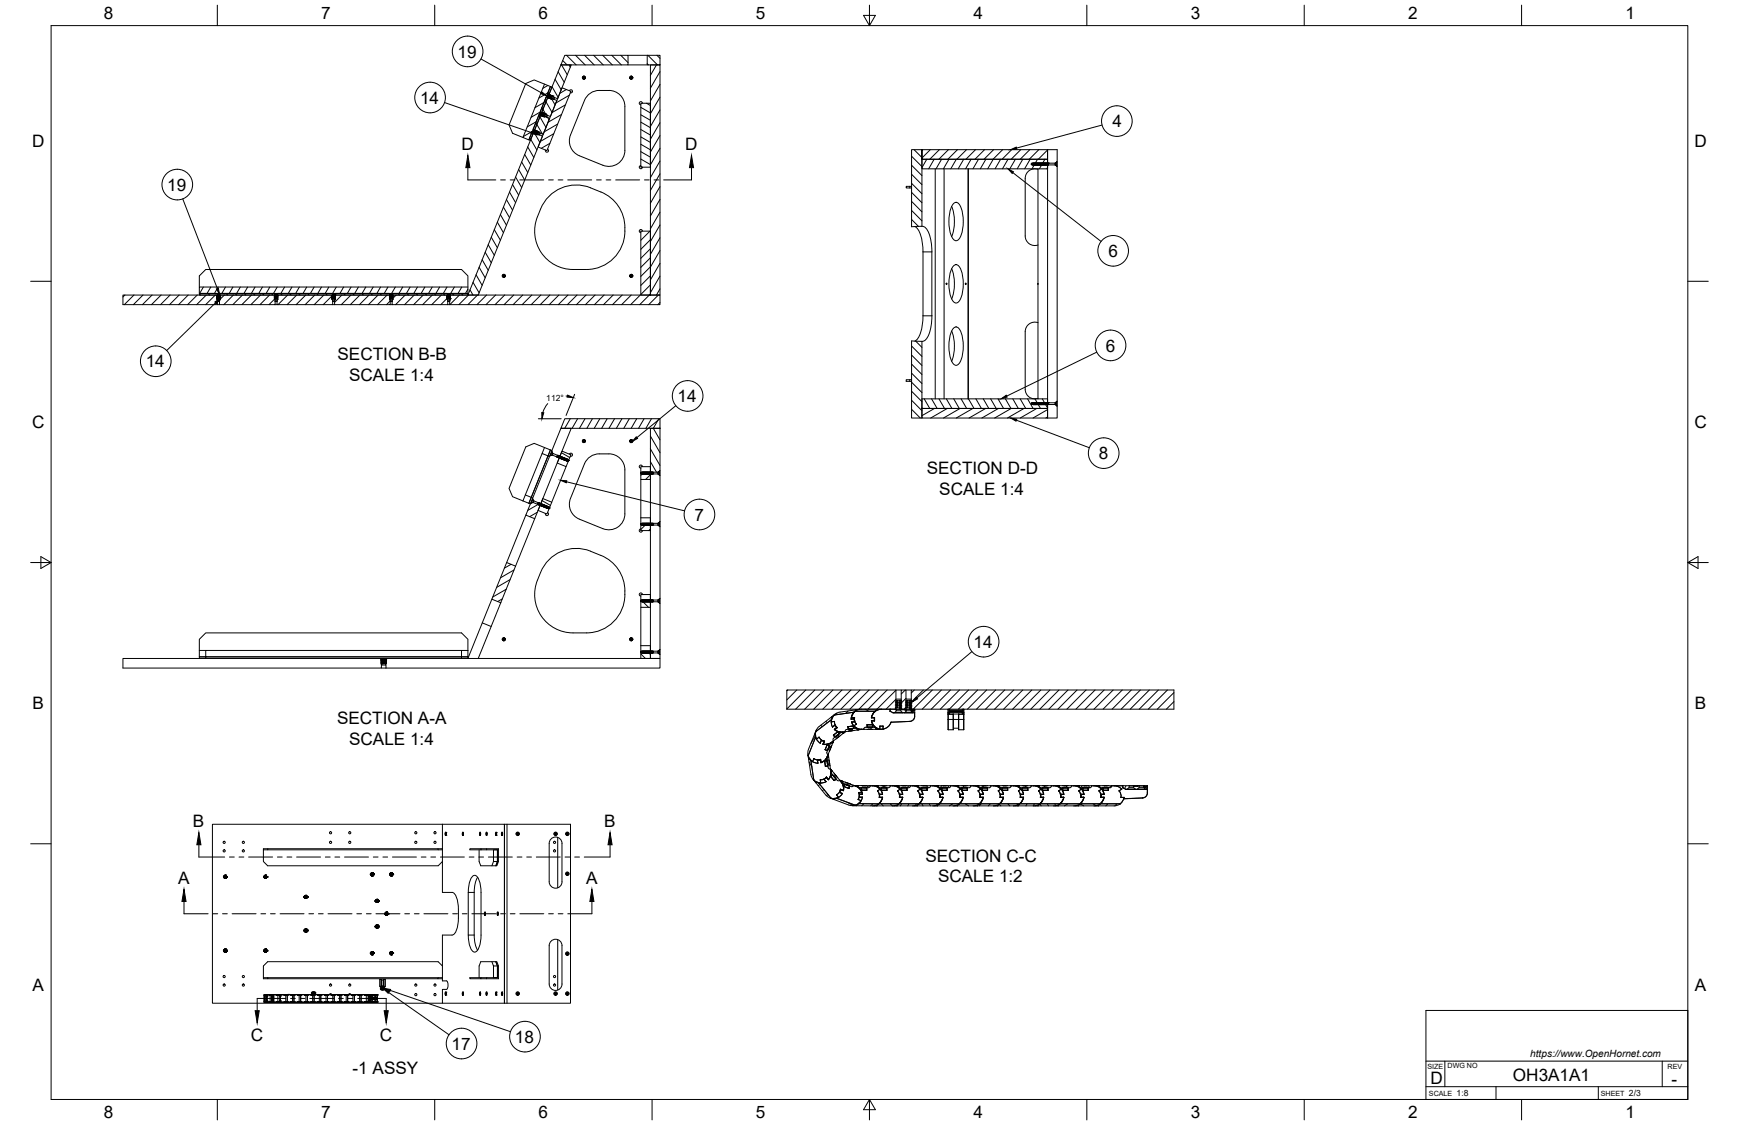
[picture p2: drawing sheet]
<svg xmlns="http://www.w3.org/2000/svg" width="864mm" height="559mm" viewBox="0 0 864 559" stroke-linecap="round" stroke-linejoin="round" font-family="sans-serif">
<defs><g id="words">
<g font-size="8.5">
<text x="52" y="9">8</text>
<text x="160" y="9">7</text>
<text x="267" y="9">6</text>
<text x="375" y="9">5</text>
<text x="483" y="9">4</text>
<text x="591" y="9">3</text>
<text x="699" y="9">2</text>
<text x="807" y="9">1</text>
<text x="227" y="29">19</text>
<text x="209" y="52">14</text>
<text x="552" y="63">4</text>
<text x="16" y="73">D</text>
<text x="229" y="75">D</text>
<text x="340" y="75">D</text>
<text x="841" y="73">D</text>
<text x="83" y="95">19</text>
<text x="550" y="128">6</text>
<text x="168" y="179">SECTION B-B</text>
<text x="549" y="175">6</text>
<text x="72" y="183">14</text>
<text x="173" y="189">SCALE 1:4</text>
<text x="336" y="200">14</text>
<text x="16" y="213">C</text>
<text x="841" y="213">C</text>
<text x="546" y="228">8</text>
<text x="460" y="235">SECTION D-D</text>
<text x="466" y="246">SCALE 1:4</text>
<text x="345" y="259">7</text>
<text x="483" y="322">14</text>
<text x="16" y="352">B</text>
<text x="842" y="352">B</text>
<text x="167" y="360">SECTION A-A</text>
<text x="173" y="370">SCALE 1:4</text>
<text x="96" y="411">B</text>
<text x="300" y="411">B</text>
<text x="460" y="428">SECTION C-C</text>
<text x="89" y="439">A</text>
<text x="291" y="439">A</text>
<text x="466" y="438">SCALE 1:2</text>
<text x="16" y="492">A</text>
<text x="842" y="492">A</text>
<text x="125" y="517">C</text>
<text x="189" y="517">C</text>
<text x="224" y="521">17</text>
<text x="256" y="518">18</text>
<text x="175" y="534">-1 ASSY</text>
<text x="710" y="538">D</text>
<text x="751" y="537">OH3A1A1</text>
<text x="830" y="539">-</text>
<text x="52" y="555">8</text>
<text x="160" y="555">7</text>
<text x="267" y="555">6</text>
<text x="375" y="555">5</text>
<text x="483" y="556">4</text>
<text x="591" y="555">3</text>
<text x="699" y="556">2</text>
<text x="807" y="556">1</text>
</g>
<text font-size="5" x="760" y="525">https://www.OpenHornet.com</text>
<g font-size="4.3">
<text x="271" y="199">112°</text>
<text x="723" y="544">1:8</text>
<text x="809" y="544">2/3</text>
</g>
<g font-size="3.5">
<text x="709" y="531">SIZE</text>
<text x="719" y="530">DWG NO</text>
<text x="828" y="531">REV</text>
<text x="710" y="544">SCALE</text>
<text x="795" y="544">SHEET</text>
</g>
</g></defs>
<!-- layer: Visible -->
<g fill="none" stroke="#000" stroke-width=".5">
<path d="M280 27h32v5h-33zM289 39l1-1h1l-1 1h-1M289 39h.1M312 27h9M312 32h9M313 39h.1M321 27h7v5h-7zM323 32h5v115h-5zM268 57l-3 7M268 57h.1M268 57h1M268 55v2"/>
<path d="M268 55l1 1M268 57l-3 8M269 56l-1 1M269 56h.1M269 57v1zM269 57h.1M269 57v1M269 58h.1M269 56v1zM270 58h.1M270 57l-1 1zM270 56h-1"/>
<path d="M270 56h.1M270 56l-1 1M270 56l1 1M270 57l-1 1M270 56v1zM270 56v1M270 57v1zM270 57v1M270 42l-10 26 3 1 1-3M271 57h.1M271 56h.1M271 56v1"/>
<path d="M271 57v1h-1M271 58h.1M271 48l-3 7M271 57h1M271 58l2 1-3 8-2-1M272 57l-1 1M272 48h-1M272 48h.1M272 46l-1 2M272 46v1M272 48l-3 8M272 47v1"/>
<path d="M272 47v1zM272 47h.1M272 48v1zM272 49h1M272 49h.1M273 48l-1 1M273 47l-1 1M273 47l6-15h5l-7 17-2-1M273 47h.1M273 47v1zM273 49h.1M273 48v1z"/>
<path d="M273 47v1M273 47h1M273 48v1M273 43h1l-1 4M273 43l-8-3-4 1-8 21 2 4 5 2M273 43l-1 3M274 48l-1 1zM274 47h.1M274 47l-1 1M274 48l-1 1M274 48h.1M274 49h-1"/>
<path d="M274 49h.1M274 48v1zM274 47v1M274 48h1l-1 1M274 49h1M274 48h1M275 48h.1M275 48h-1M275 49l2 1-4 8-1-1M275 48v1M279 44l5 1-12 30-5-2zM283 45a.8 .8 0 0 1 1 0 .8 .8 0 0 1 0 1 .8 .8 0 0 1-1 0"/>
<path d="M290 50a8 8 0 0 1 8-5h4a8 8 0 0 1 8 8v22a8 8 0 0 1-11 7l-11-5a8 8 0 0 1-5-10l7-17M318 51h5v32h-5zM319 51a.8 .8 0 0 0-1-1 .8 .8 0 0 0-1 1 .8 .8 0 0 0 1 1M264 66l-1 3v1l2-4M265 66h-1M265 66h.1M265 64l-1 2M265 64v1M265 66l-33 81h5l32-79-1-1M265 65v1M265 65h.1M266 65h-1z"/>
<path d="M266 66h-1M266 66h.1M266 65h-1M266 65h.1M266 67h.1M266 66v1zM266 66v1M266 65v1zM266 67h1M266 65v1M266 65h1M267 66l-1 1"/>
<path d="M267 65v1zM267 65h.1M267 65v1M267 66v1zM267 66v1M267 65l1 1-1 1M267 67h1M268 65h.1M268 65h-1M268 66h.1M268 66v1M272 74a.8 .8 0 0 1 0 1 .8 .8 0 0 1-1 1 .8 .8 0 0 1 0-1"/>
<path d="M293 93a20 20 0 0 0-26 15 19 19 0 0 0 18 26h6a20 20 0 0 0 19-17 20 20 0 0 0-12-22l-5-2M318 82a.8 .8 0 0 0-1 1 .8 .8 0 0 0 1 1 .8 .8 0 0 0 1-1M452 93h.1M453 93h-3h3M464 84v114M469 84v114M481 84v114M512 82h.1M512 81v1M512 81l1 1M512 82h1M512 81h.1"/>
<path d="M513 81v1M513 81h-1M513 81h.1M513 82h.1M513 81h-1l1 1M513 81h11M513 81l1 1M513 81h1M513 82h1M514 81v1M514 81h.1M514 82h.1"/>
<path d="M514 81l1 1M515 82h.1M515 81h-1M515 81v1M515 81h.1M515 81l1 1M515 82h1M515 81l1 1zM515 84v114M515 84a5 5 0 0 0-6 5v28a5 5 0 0 0 6 5M516 81h.1M516 82h.1"/>
<path d="M516 81v1M516 81l1 1M516 81h1M517 82h.1M517 81v1M517 81h.1M517 81l1 1M517 82h1M518 82h.1M518 81v1M518 81h.1M518 82h1"/>
<path d="M518 81l1 1M518 81h1M519 81v1M519 81h.1M519 82h.1M519 82v-1v1M519 81l1 1M519 81h1M520 81v1M520 82h.1M520 81h.1M520 82v118"/>
<path d="M520 81v-2h-62v5h62v-2M520 82h4l1 1v116M524 82l1 1M524 81l1-1v-6h-5v7M525 80v3M525 80l-1 1M525 80h.1M525 83h.1M318 115h5v32h-5zM319 115a.8 .8 0 0 0-1-1 .8 .8 0 0 0-1 1 .8 .8 0 0 0 1 1M454 113a15 15 0 0 1 4 12v33a14 14 0 0 1-4 11M458 112v-38h62v5h-62v-5h-5v39"/>
<path d="M458 112l-5 1M458 112a9 9 0 0 1 5 9v36a16 16 0 0 1-4 12l-1 1M473 103a21 21 0 0 1 0 15M474 101a2.7 2.7 0 0 1 3 3l1 5a11 11 0 0 1-3 11 11 11 0 0 1-4-11 12 12 0 0 1 3-8zM249 137h.1M249 137l1-1 1 1-1 1v-1M249 137h1M250 137h-1M250 137h.1M313 137v-1l1 1v1l-1-1M313 137h.1M473 133a21 21 0 0 1 0 15"/>
<path d="M474 132a2.7 2.7 0 0 1 3 3l1 5a11 11 0 0 1-3 11 11 11 0 0 1-4-11 12 12 0 0 1 3-8zM99 143v-6l3-3h127l3 3v9M108 146h2M108 146h-9v1h9M108 146h.1M108 147h.1M108 148h.1M108 149v-1zM108 149h1M108 149h.1M108 147h1M108 147h-47v4h47v-1"/>
<path d="M108 147v1M108 146h1zM108 146h1M108 150h1M108 146v1M108 149v1M108 151h1M108 148v1M109 148h.1M109 147h.1M109 150v1h28v-1M109 146h.1"/>
<path d="M109 149v1M109 146v1M109 149h.1M109 148v1M109 147v1M109 147h27M110 146h-1M110 146h26M136 146h2M136 146h1M136 147h1zM136 148h1z"/>
<path d="M136 147v1M136 147h.1M136 148h.1M136 149l1-1zM136 149h2M136 149h.1M136 147h2M137 146h1zM137 146h1M137 150h1M137 146h.1M137 146v1"/>
<path d="M137 149v1M137 151h1M137 147h-1M137 148h-1M137 148l-1 1M137 148h1zM137 148h1M137 147h1zM137 147h1M138 150v1h27v-1M138 146h.1M138 149v1"/>
<path d="M138 146v1M138 149h.1M138 148h.1M138 148v1M138 147v1M138 147h.1M138 147h27M138 148h-1M138 147h-1M138 146h27M165 146h2M165 146h.1"/>
<path d="M165 147h1zM165 148h1zM165 147v1M165 147h.1M165 148h.1M165 149l1-1zM165 149h1M165 149h.1M165 147h1M165 146h1zM165 146h1M165 150h1"/>
<path d="M165 146v1M165 149v1M165 151h1M166 147h-1M166 148h-1M166 148l-1 1M166 148h1zM166 148h.1M166 147h1zM166 150v1h28v-1M166 146h.1M166 146v1"/>
<path d="M166 149v1M166 149h.1M166 149h1M166 148h1M166 148v1M166 147h1M166 147l1 1M166 147h28M167 148h.1M167 149h.1M167 147h.1M167 148h-1"/>
<path d="M167 149h-1M167 147h-1M167 146h-1M167 146h26M193 146h2M193 146h1M193 148h1zM193 147h1zM193 147h1M193 147h.1M193 147l1 1M193 148h1"/>
<path d="M193 149l1-1zM193 149h.1M193 148h.1M194 147h1M194 147h.1M194 146h1zM194 146h1M194 146h.1M194 146v1M194 150h1M194 149v1M194 151h1"/>
<path d="M194 147h-1M194 148h-1M194 148l-1 1M194 148h1zM194 148h1M194 147h1zM195 150v1h27v-1M195 146h.1M195 146v1M195 149v1M195 149h.1M195 148h-1"/>
<path d="M195 148v1h-1h-1M195 148h.1M195 147h.1M195 147v1M195 147h27M195 147h-1M195 146h27M222 146h2M222 146h.1M222 148h1zM222 147h1zM222 147h.1"/>
<path d="M222 147v1M222 148h.1M222 149l1-1zM222 149h.1M222 147h2M222 146h1zM222 146h1M222 146v1M222 150h1M222 149v1M222 151h1M223 147h-1"/>
<path d="M223 148h-1M223 148l-1 1M223 148h1zM223 148h1M223 147h1zM223 147h1M223 146h.1M223 146v1M224 149h.1M223 149v1M224 148v1h-2M224 148h.1"/>
<path d="M224 147v1M224 147h104v4h-105v-1M224 147h.1M224 146h-1M224 146h8M232 146v1h-8M232 143h-133v3h9M470 141h.1M479 141h1M479 141h.1M480 141h.1M515 141h.1"/>
<path d="M453 169v39h5v-38M453 169l5 1M473 164a21 21 0 0 1 0 15M474 163a2.7 2.7 0 0 1 3 3l1 5a11 11 0 0 1-3 10 11 11 0 0 1-4-10 12 12 0 0 1 3-8zM515 160a5 5 0 0 0-6 5v28a5 5 0 0 0 6 5M452 189h.1M453 189h-3h3M513 200l1 1M513 200h.1M513 200h1M514 200v1M514 200h.1"/>
<path d="M515 200v1M515 200h.1M515 200l1 1M516 200h.1M516 200v1M516 200l1 1M517 200v1M517 200h.1M518 200v1M518 200h.1M518 200l1 1M518 200h1"/>
<path d="M519 200v1M519 200h.1M520 200v1M520 200h.1M525 199v3M525 199l-1 1M525 199h.1M280 208h48v5h-49zM289 219h.1M289 219l1-1 1 1M291 219l-1 1-1-1M313 219v-1l1 1"/>
<path d="M313 219h.1M314 219v1l-1-1M328 213h-5v21M328 213v21l-1 1M458 203h62v5h-62zM512 201h.1M512 200v1M512 200h.1M512 200l1 1M512 201h1M512 200h1M513 200v1l-1-1"/>
<path d="M513 201h.1M513 200v1M513 200h-1l1 1M513 201h1M514 201h.1M514 200h1M514 200l1 1M515 201h.1M515 201h1M516 201h.1M516 200h1M517 201h.1"/>
<path d="M517 200l1 1M517 201h1M518 201h.1M518 201h1M519 201h.1M519 200h1M519 200l1 1M520 201h.1M520 201v7h5v-6l-1-1M520 200v-2h-62v5h62v-2M520 200h4M524 201h-4"/>
<path d="M524 201l1 1M525 202h.1M269 225l3 1-8 21-3-1zM270 222l-5-2-4 2-8 21 2 4 5 2M270 222l3 1-1 3 1-3 1 1M270 222l-1 3M273 227l-1-1-8 21h1M273 226h1l3 1M274 224l-1 2M274 224h.1M274 224l1 1M274 226h-1l-9 22 1 1"/>
<path d="M275 225l-1-1 5-11h5l-6 14M275 225l2 1M277 227h.1M277 227v-1v1M277 226v1M277 226h.1M277 226h1M278 226l-1 1M278 226v1M278 227h.1M278 227h-1M278 228l-1 2 4 2 1-3"/>
<path d="M278 228l-9 22M278 227v1M278 226v2M278 228h.1M278 227l1-3 5 2-2 2M278 227h1M278 228h1M279 227h-1M279 228h.1M279 227l-1 1M279 227h.1M279 227v1"/>
<path d="M280 227l-1 1M280 227h.1M280 228h.1M280 227v1M280 228h1M280 228v1M280 229h.1M281 228l-1 1M281 229h.1M281 228h.1M281 228v1M281 232l-7 17"/>
<path d="M281 229h1M281 228h1M282 229h.1M282 228l-1 1M282 228h.1M282 228v1M283 226a.8 .8 0 0 1 1-1 .8 .8 0 0 1 0 1 .8 .8 0 0 1-1 1M292 228l4-2 6-1a8 8 0 0 1 8 8v22a8 8 0 0 1-11 8l-11-5a8 8 0 0 1-5-10l7-18zM318 235h.1M318 238v19M318 235h1M319 235h.1"/>
<path d="M319 235h-1M319 235v1M319 236h.1M319 232a.8 .8 0 0 0-1-1 .8 .8 0 0 0-1 1 .8 .8 0 0 0 1 1M319 234v2M319 234h.1M319 234v1M319 235h1M320 235h.1M320 235h-1M320 234v2M320 234h.1"/>
<path d="M320 234v1M320 236h.1M320 235h1M320 234l1 2M321 234v1M321 235h.1M321 236h.1M321 234v2zM321 234l1 2M321 234l1 1M322 236h.1M322 235h.1"/>
<path d="M322 234v2M322 234h.1M322 234v1M322 235h1M323 234v2M323 234h.1M323 234v1M323 235v3h-5v-3M323 235h.1M323 236h.1M323 234v-2h-5v3h1M323 235v25"/>
<path d="M323 235h1M323 234l1 2M323 234l1 1M324 236h.1M324 235h.1M324 234v2M324 234h.1M324 234v1M324 235h3M327 235l1 1v23M327 236h1M328 234v2"/>
<path d="M328 234l-1 1h-8M328 234h.1M328 236h.1M260 249l3 1M261 246l-1 3M261 256l-9 23M263 250h.1M264 250h.1M264 247l-1 3M264 248v2M265 248h.1M265 250h-1"/>
<path d="M265 250l2 1M265 248l-1 2M265 248v1l2 1M265 250h-1l-3 6 5 2M266 258l-10 23M267 251h.1M267 250h.1M267 250v1M268 250l-1 1M268 250h.1M268 251h.1M268 250v1"/>
<path d="M268 251l-2 7M268 251h1M268 250h1M269 251h.1M269 250v1M269 250h.1M269 250l1-2 4 1-1 3h-1M269 251v1M269 252h.1M270 251l-1 1M270 251h.1M270 251v1"/>
<path d="M270 252h.1M270 251h1M270 252h1M271 252h.1M271 251l-1 1M271 251h.1M271 251v1M272 252h.1M272 251l-1 1M272 251v1M272 252v1M272 255a.8 .8 0 0 1 0 1 .8 .8 0 0 1-1 0 .8 .8 0 0 1 0-1"/>
<path d="M272 253h1l-1 2-5-1M272 252l1 1M272 252h1M273 252v1M273 253h.1M273 252h.1M318 257v3h1M318 257h5v3M318 260h.1M319 260h.1M319 260v1M320 260h-1"/>
<path d="M320 260v1M320 260h.1M320 260l1 1M321 260v1M321 260h.1M321 260v1zM321 260l1 1M322 260h.1M322 260v1M323 260v1M323 260h.1M323 260l1 1"/>
<path d="M324 260h.1M324 260v1M328 259v2M328 259l-1 1h-8M328 259h.1M328 259v3M328 259l-1 1M252 279l4 2-7 18-5-1zM273 277a19 19 0 0 1 20-3l5 2a20 20 0 0 1 12 22 20 20 0 0 1-19 16h-6a19 19 0 0 1-18-26l3-7zM318 260v1M318 263a.8 .8 0 0 0-1 1 .8 .8 0 0 0 1 0 .8 .8 0 0 0 1 0M318 260l1 1"/>
<path d="M318 261h.1M318 261h1M319 261h.1M319 260l1 1M320 261h.1M320 261h1M321 261h.1M322 261h.1M322 260l1 1M322 261h1M323 261v3h-5v-3h1M323 261h.1"/>
<path d="M323 261v37M323 261h1M324 261h.1M324 261h3M327 261l1 1v35M327 261h1M328 261h.1M244 298l-12 29v-1h-3h3v-3M249 299l-12 28M318 299h.1M318 298v1M318 299v3h5v-3"/>
<path d="M318 298h.1M318 299h1M318 298l1 1M319 298v1M319 298h-1M319 299h.1M319 298h.1M319 295a.8 .8 0 0 0-1 0 .8 .8 0 0 0-1 0 .8 .8 0 0 0 1 1M319 298l1 1M320 299h.1M320 298h-1M320 298v1"/>
<path d="M320 298h.1M320 298l1 1M320 299h1M320 298l1 1zM321 298h.1M321 299h.1M321 298v1M321 298l1 1M321 298h1M322 299h.1M322 298v1M322 298h.1"/>
<path d="M322 298l1 1M323 298v1M323 298h.1M323 299h.1M323 298v-3h-5v3h1M323 299v24M323 299h1M323 298l1 1M323 298h1M324 298v1M324 298h.1M324 299h.1"/>
<path d="M324 299h3M327 299l1 1M327 299l1 1v23M328 297v3M328 297l-1 1h-8M328 297h.1M328 300h.1M328 297l-1 1M250 318h-1M250 318h.1M251 318h-1M251 318l-1-1v1"/>
<path d="M313 318h.1M313 318v-1l1 1M314 318h-1M318 302v19M99 323v-5l3-4h127l3 4v5M99 326h3M99 323v4M99 323h3M102 327v-1h127v1M102 323h127v3h-127zM189 328h.1M189 328h1z"/>
<path d="M189 329l1-1zM189 329h1M189 330h1M189 327h3M189 327h-128v5h128l1-2M189 332h3M189 327h.1M189 328v2M189 328l1 1M190 329h.1M190 329v1M190 329h-1"/>
<path d="M190 330h-1M190 327h-1M190 327l-1 1M190 327l-1 1v-1M190 328h-1M190 330h.1M191 330h.1M191 329h1M191 328h1M191 329h.1M191 327h1M192 330h-1h-1"/>
<path d="M192 329l-1 1 1-1M192 329h.1M192 329h-1M192 328l-1 1 1-1M192 328h.1M192 328h-1h1M192 327h-1M192 327h.1M192 327h136v5h-136M192 327v1M192 328v4M192 329l-1 1"/>
<path d="M192 328v1M229 323h3M318 324h.1M318 321v2h1M318 321h5v2M318 323v1M318 324h1M319 324h.1M319 324h-1M319 323v1M319 324h-1v3h5v-3M319 324h1"/>
<path d="M320 324h.1M320 324h-1M320 323v1M320 324h1M320 323l1 1zM321 323v1M321 324h.1M321 323l1 1M321 324h1M322 324h.1M322 323v1M322 324h1"/>
<path d="M323 323v1M323 324h.1M323 324v3h5v-2l-1-1M323 324h1M323 323l1 1M324 324h.1M324 323v1M324 324h3l1 1M328 323v2M328 323h-1h-8M328 323h.1M328 325h.1"/>
<path d="M328 323h-1M413 359h.1M413 357l-8 6M413 357v4M413 357h.1M413 356h.1M413 356l-7 5-1 2M413 356v1M414 358l-1 1M414 358h.1M414 358l1 2 1 1M414 355h.1"/>
<path d="M414 355l-1 4M415 355l-2 1M423 357h.1M423 356h.1M423 356l1 1v1l1 2-1 1M424 354l-1 3M424 357h-1M424 357h.1M424 354l-10 1M424 357v1M424 358l-1 1 1 2 2 2M424 358h.1"/>
<path d="M425 353l-2 3M425 353h.1M425 353l-1 1M425 353l2-1h9l-1 1M425 353h10M427 352l-10 2-3 1M433 356l1 1M433 358l1 2 2 2M433 358a5 5 0 0 0 4 4M433 358h1M433 356h.1M433 358h.1"/>
<path d="M433 356h1M434 356v1M434 357v1M434 358h.1M435 353l-2 3M435 353h.1M438 352a5 5 0 0 0-5 4M442 353h.1M442 352v1M442 353l2 1M442 352h6M442 352h.1"/>
<path d="M443 359a5 5 0 0 1-4 3M443 359h.1M444 354h.1M444 354h4M445 347h3M445 343h3M445 352h.1M445 352l-1 2M445 353h2M446 350h-1M446 350h-1h1M446 350l-1 1"/>
<path d="M446 350l-1 1h1M446 351h-1M446 348h-1M446 348h-1l1 1M446 349h-1M446 349h-1l1 1M446 348h-1v-5h-54v9h54l1-1M447 348h1v-5h2v5h1M448 350h-1M448 349l-1 1M448 348l-1 1M448 352l1 1"/>
<path d="M448 352l-1 1 1 1M448 348h-1h1M448 349h-1h1M448 350h-1h1M448 350h-1l1 1h-1M448 351h-1h1l-1 1M448 352h-1h1M448 354h.1M448 354h1M449 354h4M449 354h.1M450 352v1"/>
<path d="M450 352h3M450 352h.1M450 347h3M450 343h3M450 352l-1 2M450 353h2M451 350l-1 1M451 350l-1 1h1M451 351h-1M451 351l-1 1h-2M451 349h-1M451 349h-1l1 1"/>
<path d="M451 350h-1M451 350h-1h1M451 348h-1M451 348h-1l1 1M452 348h1v-5h130v9h-105M452 352v1l1 1M453 350h-1M453 349l-1 1M453 348l-1 1M453 352h19M453 352h.1M453 352v1"/>
<path d="M453 353h.1M453 348h-1h1M453 349h-1h1M453 350h-1h1M453 350h-1l1 1h-1M453 351h-1h1l-1 1M453 352h-1h1M453 354h.1M453 354h1M454 353h-1M454 353h.1M454 352h.1"/>
<path d="M454 354v2l-1 2-10 1M454 352v1M454 353v1M454 354h.1M471 355h2v7M471 354h1M471 355v7h2M471 354v1M471 352v2M472 353h6M472 354h6M472 352h6"/>
<path d="M472 352v1M472 354v1M472 353v1M478 353v2M478 352v1M479 352v2M479 354v1M479 355v7M479 354h-1M479 355h-3v7h3M401 375l1 2M401 375h.1"/>
<path d="M402 377l1 8 1 2M402 377h.1M402 377l1 1M403 378l1 9M404 378h.1M404 365l-2 7a5 5 0 0 0 2 6M404 365l1 1M405 366l2 3 1-1h1v2M405 366l-4 9M405 366h.1M405 363v4l2-1M405 363l-1 2"/>
<path d="M406 378v1l-3-1M406 378h.1M407 366h.1M407 366l1 2h1M407 377l-1 1M407 377h.1M407 377l1 2M408 379h.1M409 370h.1M409 368h.1M409 368v2M410 378v3"/>
<path d="M410 378h.1M410 372h.1M410 372l1 1M411 378h-1M411 370l-1 2M411 376l-1 1-2 2-1-2h-1h-2v1M411 378v2M411 370h1M411 378h.1M411 370h.1M411 380v2h1M411 372v2v1"/>
<path d="M411 380h.1M411 372h.1M411 375v1M411 375l1 1M411 375l-2 3-1 1M411 375h.1M412 376l-1 1v1M412 376v6M412 378h.1M412 371l-1 1M412 371h.1M412 373h.1"/>
<path d="M412 379h.1M412 379v1M412 372h.1M412 372v1M412 370v1M413 371v1M413 371h.1M413 361h.1M413 369h-1M413 369h1M413 369l-2 6M414 369l-3 1h-2"/>
<path d="M414 368h.1M414 365h.1M414 365l1 1M414 367v1M414 368a6 6 0 0 1-5 2M414 368l-1 1M415 360h.1M415 360l-2 1M415 362a6 6 0 0 0 5 1M415 362h.1M415 360v1M415 366h.1"/>
<path d="M415 366l-1 1M415 367h.1M415 361l-1 1 2 1 3 1M415 361h.1M416 361l-1 1M416 361h.1M416 364h.1M416 366h.1M416 364l-2 1M416 366v1M416 364l1 1M416 365h.1"/>
<path d="M416 365l-1 1M417 366h.1M417 366h-1M417 365h.1M417 364l-1 1M418 364h1M419 364h.1M419 364l-5 4M420 363h.1M420 363l-1 1M421 361v1M421 361h.1"/>
<path d="M422 363h.1M422 363h-1M422 362h-2v1M422 362h.1M422 363h1M423 363h.1M423 362h-1M423 362h.1M423 362h2l1 1M424 361h-3M424 361h.1M424 361v1"/>
<path d="M424 361a6 6 0 0 0 5 1M424 360v1M424 363h.1M426 363h-6M428 362l-2 1M429 362h.1M429 362h6M431 362h.1M431 360v1M431 360h2v1M431 360h.1M431 361h-2v1"/>
<path d="M431 361h2M431 361h.1M431 362h1M432 362h.1M432 362h1M433 361h.1M433 361h2v1M433 362h.1M435 362h.1M436 362h.1M437 362h.1M437 361v1"/>
<path d="M437 361h2v1M437 361h.1M439 362h.1M439 362h-4M473 362h3M473 362h.1M479 362h.1M404 387l1 2M404 387h.1M405 389l5 6 3 1M405 389h.1M405 389h1"/>
<path d="M406 389h.1M406 389h1M406 389l7 7M407 387l1 2-4-2M407 387h.1M410 381h.1M410 388l-3 1M410 388h.1M410 386h.1M410 386l-1 1 1 1M410 386l-1 1h-2M410 386l1 1"/>
<path d="M411 380l-1 1M411 387h.1M412 380h.1M412 396l10 4h3M412 382l1 1M412 382a6 6 0 0 1-1 5M413 396h.1M413 386h.1M413 386l1 2M413 383l-1 2-1 2M413 383h.1M413 383v1l1 1"/>
<path d="M413 383l4 5M414 385l-1 1M414 385l1 2M414 385h.1M414 385l1 1M414 388h.1M414 384h.1M415 385h.1M415 387l1 1h1M415 386v1M415 386h.1M415 387l-1 1"/>
<path d="M415 386h1M415 397h-1M415 397l10 3M415 397h.1M416 386h.1M416 396h-3M416 396h.1M417 387l1 1M417 394h.1M417 394h1l-3 3M417 388a5 5 0 0 1 2 5M417 388h.1"/>
<path d="M417 392h.1M417 392v2l-2 1 1 1M417 392l2 1M417 392v2M418 388l1 3v2M418 388h.1M418 388v1l2 1M418 388l6 2M419 391h.1M419 391l2 1M419 389v2M420 389h.1"/>
<path d="M420 390h2M420 390h.1M420 389v1M420 389l2 1M420 389h1M421 389h.1M421 389h1M422 390l1 1 1-1M422 390h.1M422 392h.1M422 390v2M422 389h.1"/>
<path d="M424 390a6 6 0 0 1 4 3M424 390h.1M424 390h2M425 400h.1M426 390l2 2v2M426 390h.1M426 390h6M426 390l1 1h1M426 399l-1 1M426 399h10M426 399h.1M426 394l1 1-1 2 2 1"/>
<path d="M427 394h-1M427 396h.1M427 396h1M428 398h.1M428 398l-3 2M428 391v1M428 392h.1M428 392l2 1M428 390h.1M428 393l-2 1M428 393h.1M428 394h-1v2"/>
<path d="M428 394h.1M428 391h2M428 396h.1M428 396l-2 3M428 391h.1M428 390h1M429 390h.1M429 390h1M430 391h-2M430 391h.1M430 390h.1M430 392h.1"/>
<path d="M430 391v1M432 390h1M432 390h.1M432 390v1h-2M432 390v1M433 390h9M433 390l2 1 2 1M436 390l2 3v1l-1 1M436 393l1 3M436 393h.1M436 390l1 1h1M436 399h.1"/>
<path d="M436 399l-2 1h-11M436 399v1M436 399h10M437 396h.1M437 395v1M437 395h.1M437 392l-1 1M437 392h.1M438 391v2l2-1v-1M438 390h.1M438 396l-2 3M438 391h2"/>
<path d="M438 396h-1M438 391h.1M438 396h.1M438 390h1M439 390h.1M439 390h1M440 391h.1M440 390h.1M442 390h4M442 390v1h-2M443 390l2 1 2 1M446 390l2 3v1l-1 1"/>
<path d="M446 393h.1M446 393l1 3M446 390h6M446 390l1 1h1M446 399h.1M446 399l-3 1M446 399v1M446 399h10M447 395v1M447 396h.1M447 395h.1M447 392l-1 1"/>
<path d="M447 392h.1M448 391v2l2-1v-1M448 390h.1M448 396l-2 3M448 391h2M448 396h-1M448 396h.1M448 391h.1M448 390h1M449 390h.1M449 390h1M450 391h.1"/>
<path d="M450 391h1M450 390h.1M452 390h1M452 390l-1 1M453 390h9M453 390l2 1 2 1M455 390l3 3v1l-1 1M456 390h.1M456 393h.1M456 393l1 1v2M456 390l1 1h1M456 399l-3 1"/>
<path d="M456 399h.1M456 399l-1 1M456 399h10M457 396h.1M457 395v1M457 395h.1M457 392l-1 1M457 392h.1M458 391v1M458 390h.1M458 396l-2 3M458 391h2"/>
<path d="M458 396h-1M458 396h.1M458 391h.1M458 390h1M459 390h.1M459 390h1M460 391h-2M460 391h.1M460 390h.1M460 391v1h-2M462 390h10M462 390v1h-2"/>
<path d="M463 390l2 1 2 1M466 390l2 3v1l-1 1M466 393h.1M466 393l1 3M466 390l1 1h1M466 399l-3 1M466 399h.1M466 399v1M466 399h10M467 395v1M467 396h.1M467 395h.1"/>
<path d="M467 392l-1 1M467 392h.1M468 391v2l2-1v-1M468 390h.1M468 396l-2 3M468 391h2M468 396h-1M468 396h.1M468 391h.1M468 390h1M469 390h.1M469 390h1"/>
<path d="M470 391h.1M470 391h1M470 390h.1M472 390h1M472 390l-1 1M473 390h3M473 390l2 1 2 1M475 390l3 3v1l-1 1M476 390h.1M476 393h.1M476 393l1 1v2M476 390h6"/>
<path d="M476 390l1 1h1M476 399l-3 1M476 399h.1M476 399l-1 1M476 399h10M477 396h.1M477 395v1M477 395h.1M477 392l-1 1M477 392h.1M478 391v1M478 390h.1"/>
<path d="M478 396l-2 3M478 391h2M478 396h-1M478 396h.1M478 391h.1M478 390h1M479 390h.1M479 390h1M480 391h-2M480 391h.1M480 390h.1M480 391v1h-2"/>
<path d="M482 390h10M482 390v1h-2M483 390l2 1 2 1M486 390l2 3v1l-1 1M486 393h.1M486 393l1 3M486 390l1 1h1M486 399l-3 1M486 399h.1M486 399v1M486 399h10M487 395v1"/>
<path d="M487 396h.1M487 395h.1M487 392l-1 1M487 392h.1M488 391v2l2-1v-1M488 390h.1M488 396l-2 3M488 391h2M488 396h-1M488 396h.1M488 391h.1M488 390h1"/>
<path d="M489 390h.1M489 390h1M490 391h.1M490 391h1M490 390h.1M492 390h1M492 390l-1 1M493 390h3M493 390l2 1 2 1M495 390l3 3v1l-1 1M496 390h.1M496 393h.1"/>
<path d="M496 393l1 1v2M496 390h6M496 390l1 1h1M496 399l-3 1M496 399h.1M496 399l-1 1M496 399h10M497 396h.1M497 395v1M497 395h.1M497 392l-1 1M497 392h.1"/>
<path d="M498 391v1M498 390h.1M498 396l-2 3M498 391h2M498 396h-1M498 396h.1M498 391h.1M498 390h1M499 390h.1M499 390h1M500 391h-2M500 391h.1"/>
<path d="M500 390h.1M500 391v1h-2M502 390h1M502 390v1h-2M503 390h9M503 390l2 1 2 1M506 390l2 3v1l-1 1M506 390h-1M506 393h.1M506 393l1 3M506 390l1 1h1M506 399l-3 1"/>
<path d="M506 399h.1M506 399l-1 1M506 399h10M507 395v1M507 396h.1M507 395h.1M507 392l-1 1M507 392h.1M508 391v2l2-1v-1M508 390h.1M508 396l-2 3M508 391h2"/>
<path d="M508 396h-1M508 396h.1M508 391h.1M508 390h1M509 390h.1M509 390h1M510 391h.1M510 390h.1M512 390h1M512 390v1h-2M513 390h3M513 390l2 1 2 1"/>
<path d="M515 390l3 3v1l-1 1M516 390h.1M516 393h.1M516 393l1 1v2M516 390h6M516 390l1 1h1M516 399l-3 1M516 399h.1M516 399l-1 1M516 399h10M517 396h.1M517 395v1"/>
<path d="M517 395h.1M517 392l-1 1M517 392h.1M518 391v1M518 390h.1M518 396l-2 3M518 391h2M518 396h-1M518 396h.1M518 391h.1M518 390h1M519 390h.1"/>
<path d="M519 390h1M520 391h-2M520 391h.1M520 390h.1M520 391v1h-2M522 390h1M522 390v1h-2M523 390h9M523 390l2 1 2 1M526 390l2 3v1l-1 1M526 390h-1M526 393h.1"/>
<path d="M526 393l1 3M526 390l1 1h1M526 399l-3 1M526 399h.1M526 399l-1 1M526 399h10M527 395v1M527 396h.1M527 395h.1M527 392l-1 1M527 392h.1M528 391v2l2-1v-1"/>
<path d="M528 390h.1M528 396l-2 3M528 391h2M528 396h-1M528 396h.1M528 391h.1M528 390h1M529 390h.1M529 390h1M530 391h.1M530 390h.1M532 390h4"/>
<path d="M532 390v1h-2M533 390l2 1 2 1M535 390l3 3v1l-1 1M536 390h.1M536 393l1 3M536 393h.1M536 390h6M536 390l1 1h1M536 399l-3 1M536 399h.1M536 399l-1 1M536 399h10"/>
<path d="M537 396h.1M537 395v1M537 395h.1M537 392l-1 1M537 392h.1M538 391v1M538 390h.1M538 396l-2 3M538 391h2M538 396h-1M538 396h.1M538 391h.1"/>
<path d="M538 390h1M539 390h.1M539 390h1M540 391h-2M540 391h.1M540 391h1M540 390h.1M540 391v1h-2M542 390h1M542 390l-1 1M543 390h9M543 390l2 1 2 1"/>
<path d="M546 390l2 3v1l-1 1M546 393h.1M546 393l1 1v2M546 390l1 1h1M546 399l-3 1M546 399h.1M546 399v1M546 399h10M547 396h.1M547 395v1M547 395h.1M547 392l-1 1"/>
<path d="M547 392h.1M548 391v2l2-1v-1M548 390h.1M548 396l-2 3M548 391h2M548 396h-1M548 396h.1M548 391h.1M548 390h1M549 390h.1M549 390h1M550 391h-2"/>
<path d="M550 391h.1M550 390h.1M552 390h6M552 390v1h-2M553 390l2 1 2 1M556 393l1 1v2h1l-2 3M556 393h.1M556 399l-3 1M557 392l-1 1M557 392h.1M558 391h.1M558 391l1 1"/>
<path d="M558 390h3M558 390v1M559 392h.1M559 392h1M560 392h4M560 392h.1M561 390h2M561 390l-1 2M561 391h2M563 390h3M563 390v1l1 1M563 390h.1"/>
<path d="M564 392h.1M564 392h1M565 392h4M565 392h.1M565 390h.1M565 390h-2M566 390h2M566 390v1l-1 1M566 391h2M568 390h.1M568 390v1l1 1M568 390h2v1"/>
<path d="M568 390v1M568 391h.1M568 391h1M569 392h.1M569 392h1M569 391h.1M570 391h-1M570 391h.1M570 392v2l-2 2-10 1M570 391v1M570 392h.1M220 409h-115v89h115"/>
<path d="M220 409h31v89h-31v-7h2M220 409v13M221 413v2zM221 414h.1M221 414v1zM221 415h.1M221 413h.1M222 413v2M230 413v2zM230 414h.1M230 414v1zM230 415h.1"/>
<path d="M230 413h.1M230 414v1M230 413v2M238 413v2zM238 414h.1M238 414h1M239 414v1zM239 414h.1M239 415h.1M239 413h.1M239 413v2M241 413l1 2z"/>
<path d="M242 414h.1M242 414v1zM242 415h.1M242 413h.1M242 413v2M246 413v2zM246 414h.1M246 414h1M246 414v1zM246 415h.1M246 413h.1M246 413v2"/>
<path d="M249 413v2zM249 414h.1M249 414v1zM249 415h.1M249 413h.1M249 413v2M251 409h32v89h-32zM252 409v89M257 414h.1M257 414v1zM276 414h.1M276 414v1v-1z"/>
<path d="M277 416v25M279 419v19M279 419a3 3 0 0 0-3-3 3 3 0 0 0-3 3v19a3 3 0 0 0 3 3 3 3 0 0 0 3-3M282 414h.1M282 414h-1l1 1v-1M433 400h120M456 400h.1M476 400h.1M496 400h.1M516 400h.1M536 400h.1M546 400h.1"/>
<path d="M111 436h.1M111 435h.1M111 435v1M111 436h1M111 435h1M112 436h.1M112 435h.1M112 435h-1M112 435v1M131 422h89M131 436h.1M131 435h.1"/>
<path d="M131 435v1M131 436h1M131 435h1M132 436h.1M132 435h.1M132 435h-1M132 435v1M133 422h85M133 422h-2v6l2 2h85l2-2v-6M184 434h.1M184 434v1M184 435h1"/>
<path d="M184 434h1M184 435h.1M185 435h.1M185 434h.1M185 434v1M193 434h.1M194 434v1M194 434h.1M194 435h.1M194 435h1M194 434h1M195 434h.1"/>
<path d="M195 435h.1M195 435h-1M195 434v1M218 422h2M220 428v15h4a8 8 0 0 1 4 9v4a8 8 0 0 1-4 8h-4v16M233 422h6h-6zM235 435a2.6 2.6 0 0 1 3 3l1 5v21a8 8 0 0 1-3 9 8 8 0 0 1-3-9v-21a12 12 0 0 1 2-8zM237 436l-1 3v4M238 422v6l1 2h7l1-2v-6h-2v6h3M239 422h9v6l-1 2h-1l1-2v-6h-8M242 422h.1M245 428l-1 2"/>
<path d="M282 434h.1M282 434h-1h1M151 446h.1M151 445h.1M151 445v1M151 446h1M151 445h1M152 446h.1M152 445h.1M152 445h-1M152 445v1M186 448h.1"/>
<path d="M186 447h.1M186 448h1M186 447l1 1M187 447l-1 1M187 447v1M187 448h.1M187 447h.1M187 460h.1M187 447h-1M187 460h-1M187 459h.1M187 447h1"/>
<path d="M187 460h1M188 447v1M188 448h-1M188 448h.1M188 447l-1 1M188 447h.1M191 454h.1M191 454h1M192 454h.1M192 453h.1M192 453l-1 1M192 455h.1"/>
<path d="M192 453v1M193 454h.1M235 443v21M241 453v2zM241 453v1zM241 454h.1M241 453h.1M241 455h.1M241 453v2M247 453v2zM247 453v1zM247 454h.1"/>
<path d="M247 455h.1M247 453h.1M247 453v2M111 472h.1M111 472v1M111 473h.1M111 473h1M111 472h1M112 473h.1M112 471h.1M112 472h.1M112 472v1l-1-1"/>
<path d="M112 472v1M131 472h.1M131 472v1M131 473h.1M131 473h1M131 472h1M132 473h.1M132 471h.1M132 472h.1M132 472v1l-1-1M132 472v1M151 462h.1"/>
<path d="M151 462v1M151 462h1v1M151 463h1M151 462h1M152 463h.1M152 461h.1M152 462h.1M152 462v1M184 474h.1M184 473h.1M184 473v1M184 474h1"/>
<path d="M184 473h1M185 474h.1M185 473h.1M185 473v1M186 460h.1M186 460h1M186 460l1 1M187 460v1M187 461h.1M188 460h.1M188 460l-1 1M193 474h.1"/>
<path d="M193 473h.1M194 473v1M194 473h.1M194 474h.1M194 474h1M194 473h1M195 473h.1M195 474h.1M195 474h-1M195 473v1M236 464v4l1 4M244 478l1 2v6h2v-6h-2"/>
<path d="M246 478h1l1 2v6h-9M246 478l1 2v6h-14h6M246 478h-7l-1 2v6M246 478l1 2h1M277 467v25M279 470v19M279 470a3 3 0 0 0-3-3 3 3 0 0 0-3 3v19a3 3 0 0 0 3 3 3 3 0 0 0 3-3M282 474h.1M282 474h-1h1M131 486h89M131 494v4M131 494h.1"/>
<path d="M131 498h.1M131 494h1M131 498h1M131 497h.1M131 495h.1M132 494h1M132 498h1M132 498h.1M132 494h.1M132 494h2M132 498h2M132 495l1 2z"/>
<path d="M132 495v2M133 494v4M133 498h.1M133 494h.1M133 486h85M133 494h1M133 498h1M134 494h.1M134 498h.1M134 494h2M134 498h2M134 494h3"/>
<path d="M134 498h3M134 494h1M135 494h.1M135 498h.1M135 496h.1M135 495h.1M135 495v1M135 494h1M135 498h1M135 496h1M135 495h1M136 495h-1v2h1"/>
<path d="M136 494v4M136 498h.1M136 494h.1M136 498h1M136 494h1M137 494h.1M137 498h.1M137 494h4M137 498h4M137 494h2M137 498h2M137 494h1"/>
<path d="M138 494h.1M138 498h.1M138 498h1M138 494h1M139 494h.1M139 498h.1M139 494h1M139 495v2M139 497h.1M139 494v4M139 498h1M140 494h.1"/>
<path d="M140 498h.1M140 494h1M141 494h.1M141 498h.1M141 494h4M141 498h4M141 498h2M141 494h2M142 494h.1M142 498h.1M142 494h1M142 498h1"/>
<path d="M143 494h.1M143 498h.1M143 494v4M143 494h1M143 498h1M144 498h.1M144 494h.1M145 494h.1M145 498h.1M145 494h3M145 498h3M145 494h1"/>
<path d="M145 498h1M146 498h.1M146 494h.1M146 494v4M146 494h1M146 498h1M147 494h.1M147 498h.1M148 494h.1M148 498h.1M148 494h3M148 498h3"/>
<path d="M148 498h1M148 494h1M149 494h.1M149 498h.1M149 498h1M149 494h1M149 494v4M150 498h.1M150 494h.1M151 494h.1M151 498h.1M151 494h3"/>
<path d="M151 498h3M151 494h2M151 498h2M152 494h.1M152 498h.1M152 494h1M152 498h1M153 494h.1M153 498h.1M153 494v4M153 498h1M153 494h1"/>
<path d="M154 494h.1M154 498h.1M154 494h4M154 498h4M155 498h1M155 494h1M155 498h.1M155 494h.1M155 494a.7 .7 0 0 1 0-1 .7 .7 0 0 1 1 0 .7 .7 0 0 1 0 1M155 498h-1M155 493h.1M155 493v1"/>
<path d="M156 493h.1M156 494h.1M156 498h.1M156 493h-1M156 493h-1v1M156 493h1v1M156 493v1M156 494v4M156 498h1M156 494h1M157 494a.9 .9 0 0 0-1-1 .9 .9 0 0 0-1 1M157 494h.1"/>
<path d="M157 498h.1M158 494h.1M158 498h.1M158 494h3M158 498h3M158 494h1M158 498h1M159 494h.1M159 498h.1M159 498h1M159 494h1M159 494v4"/>
<path d="M160 494h.1M160 498h.1M161 494h.1M161 498h.1M161 494h4M161 498h4M161 498h2M161 494h2M162 494h.1M162 498h.1M162 494h1M162 498h1"/>
<path d="M163 494h.1M163 498h.1M163 494v4M163 498h1M163 494h1M164 498h.1M164 494h.1M164 494h1M165 494h.1M165 498h.1M165 494h3M165 498h3"/>
<path d="M165 494h1M165 498h1M166 498h.1M166 494h.1M166 494v4M166 494h1M166 498h1M167 494h.1M167 498h.1M168 494h.1M168 498h.1M168 494h3"/>
<path d="M168 498h3M168 498h1M168 494h1M169 494h.1M169 498h.1M169 498h1M169 494h1M169 494v4M170 498h.1M170 494h.1M171 494h.1M171 498h.1"/>
<path d="M171 494h3M171 498h3M171 494h2M171 498h2M172 494h.1M172 498h.1M172 494h1M172 498h1M173 494h.1M173 498h.1M173 494v4M173 498h1"/>
<path d="M173 494h1M174 494h.1M174 498h.1M174 494h4M174 498h4M175 498h1M175 494h1M175 494h.1M175 498h.1M176 498h.1M176 494h.1M176 494v4"/>
<path d="M176 494h1M176 498h1M177 494h.1M177 498h.1M178 494h.1M178 498h.1M178 494h3M178 498h3M178 494h1M178 498h1M179 494h.1M179 498h.1"/>
<path d="M179 498h1M179 494h1M179 494v4M180 494h.1M180 498h.1M181 498h1M181 494h6M181 494h.1M181 498h.1M181 498h6M181 494h1M181 494h3"/>
<path d="M181 498h3M182 494h5M182 498h.1M182 494h.1M182 498h5M183 498h.1M183 494h.1M183 495v2M184 495h-1v2h1M184 494h.1M184 495h.1M184 498h.1"/>
<path d="M184 497h.1M184 494v1M184 497v1M184 496h1M184 496l1 1v-1M185 498h.1M186 498h.1M186 496v1l1-1M186 496h1M187 498h.1M187 494h.1M187 494v4"/>
<path d="M189 490h1M189 490v1l1 1M190 487h-1v3M190 487h.1M190 487v3M190 490h.1M190 491h.1M190 490h1M190 487h1M191 490v1l-1 1M191 487h.1M191 487v3"/>
<path d="M191 490h.1M218 486h2M220 486v-6l-2-2h-85l-2 2v6h2M220 486v1h2M221 493v1zM221 493v1M221 493h.1M221 494h.1M222 493v1M222 487l1 2-1 2M230 493v1zM230 493h.1"/>
<path d="M230 494h.1M230 493v1M238 493v1zM239 493v1zM239 493h.1M239 494h.1M239 493v1M241 493l1 1zM242 486h.1M242 493v1zM242 493h.1M242 494h.1"/>
<path d="M242 493v1M246 493v1zM246 493l1 1M246 493h1M246 493h.1M246 494h.1M246 493v1M249 493v1zM249 493v1M249 493h.1M249 494h.1M257 494h.1"/>
<path d="M257 493v1M257 493h.1M257 493v1zM276 493v1zM276 494h.1M276 493v1M276 493h.1M282 494h.1M282 493v1M282 493h.1"/>
<circle cx="290" cy="39" r=".8"/>
<circle cx="290" cy="39" r=".4"/>
<circle cx="290" cy="39" r=".7"/>
<circle cx="290" cy="39" r=".5"/>
<circle cx="313" cy="39" r=".7"/>
<circle cx="313" cy="39" r=".8"/>
<circle cx="313" cy="39" r=".4"/>
<circle cx="313" cy="39" r=".5"/>
<circle cx="250" cy="137" r=".8"/>
<circle cx="250" cy="137" r=".4"/>
<circle cx="250" cy="137" r=".7"/>
<circle cx="250" cy="137" r=".5"/>
<circle cx="313" cy="137" r=".8"/>
<circle cx="313" cy="137" r=".4"/>
<circle cx="313" cy="137" r=".7"/>
<circle cx="313" cy="137" r=".5"/>
<circle cx="470" cy="141" r=".3"/>
<circle cx="480" cy="141" r=".3"/>
<circle cx="290" cy="219" r=".8"/>
<circle cx="290" cy="219" r=".4"/>
<circle cx="290" cy="219" r=".7"/>
<circle cx="290" cy="219" r=".5"/>
<circle cx="313" cy="219" r=".8"/>
<circle cx="313" cy="219" r=".4"/>
<circle cx="313" cy="219" r=".7"/>
<circle cx="313" cy="219" r=".5"/>
<circle cx="250" cy="318" r=".8"/>
<circle cx="250" cy="318" r=".4"/>
<circle cx="250" cy="318" r=".7"/>
<circle cx="250" cy="318" r=".5"/>
<circle cx="313" cy="318" r=".8"/>
<circle cx="313" cy="318" r=".4"/>
<circle cx="313" cy="318" r=".7"/>
<circle cx="313" cy="318" r=".5"/>
<circle cx="111" cy="418" r=".5"/>
<circle cx="121" cy="418" r=".5"/>
<circle cx="164" cy="414" r=".5"/>
<circle cx="164" cy="418" r=".5"/>
<circle cx="174" cy="414" r=".5"/>
<circle cx="174" cy="418" r=".5"/>
<circle cx="206" cy="418" r=".5"/>
<circle cx="206" cy="414" r=".5"/>
<circle cx="216" cy="414" r=".5"/>
<circle cx="216" cy="418" r=".5"/>
<circle cx="257" cy="414" r=".7"/>
<circle cx="257" cy="414" r=".9"/>
<circle cx="275" cy="418" r=".5"/>
<circle cx="276" cy="414" r=".7"/>
<circle cx="276" cy="414" r=".9"/>
<circle cx="282" cy="414" r=".7"/>
<circle cx="282" cy="414" r=".9"/>
<circle cx="111" cy="423" r=".5"/>
<circle cx="112" cy="436" r=".4"/>
<circle cx="112" cy="436" r=".8"/>
<circle cx="121" cy="423" r=".5"/>
<circle cx="132" cy="436" r=".4"/>
<circle cx="132" cy="436" r=".8"/>
<circle cx="185" cy="434" r=".4"/>
<circle cx="185" cy="434" r=".8"/>
<circle cx="194" cy="434" r=".4"/>
<circle cx="194" cy="434" r=".8"/>
<circle cx="275" cy="423" r=".5"/>
<circle cx="282" cy="434" r=".7"/>
<circle cx="282" cy="434" r=".9"/>
<circle cx="152" cy="446" r=".4"/>
<circle cx="152" cy="446" r=".8"/>
<circle cx="187" cy="447" r=".4"/>
<circle cx="187" cy="447" r=".8"/>
<circle cx="192" cy="454" r=".4"/>
<circle cx="192" cy="454" r=".8"/>
<circle cx="112" cy="472" r=".4"/>
<circle cx="112" cy="472" r=".8"/>
<circle cx="132" cy="472" r=".4"/>
<circle cx="132" cy="472" r=".8"/>
<circle cx="152" cy="462" r=".4"/>
<circle cx="152" cy="462" r=".8"/>
<circle cx="185" cy="473" r=".4"/>
<circle cx="185" cy="473" r=".8"/>
<circle cx="187" cy="460" r=".4"/>
<circle cx="187" cy="460" r=".8"/>
<circle cx="194" cy="473" r=".4"/>
<circle cx="194" cy="473" r=".8"/>
<circle cx="282" cy="474" r=".7"/>
<circle cx="282" cy="474" r=".9"/>
<circle cx="111" cy="489" r=".5"/>
<circle cx="111" cy="485" r=".5"/>
<circle cx="121" cy="485" r=".5"/>
<circle cx="121" cy="489" r=".5"/>
<circle cx="164" cy="489" r=".5"/>
<circle cx="174" cy="489" r=".5"/>
<circle cx="190" cy="491" r=".9"/>
<circle cx="190" cy="491" r=".7"/>
<circle cx="206" cy="494" r=".5"/>
<circle cx="206" cy="489" r=".5"/>
<circle cx="216" cy="494" r=".5"/>
<circle cx="216" cy="489" r=".5"/>
<circle cx="257" cy="494" r=".7"/>
<circle cx="257" cy="494" r=".9"/>
<circle cx="275" cy="485" r=".5"/>
<circle cx="275" cy="489" r=".5"/>
<circle cx="276" cy="494" r=".7"/>
<circle cx="276" cy="494" r=".9"/>
<circle cx="282" cy="494" r=".7"/>
<circle cx="282" cy="494" r=".9"/>
</g>
<!-- layer: Visible Narrow -->
<g fill="none" stroke="#000" stroke-width=".5">
<path d="M524 81v1M458 125h5M458 157h5M524 200v1M274 225v1M275 225l-1 1M327 235h.1M327 234v2M265 249v1M327 260v1M327 298v1M240 309l4 2"/>
<path d="M327 323v1M413 358l-8 5M413 358h.1M413 358v3M413 359h.1M413 357v1M414 355l-1 1M414 355h.1M414 355l-1 4M414 358l-1 1M414 358h.1M414 358l2 3"/>
<path d="M423 357h.1M423 357h1v1l-1 1M423 356h.1M423 356h1M423 359l2 2M423 359h.1M423 359l1 2M424 354l-10 1M424 354h.1M424 354l-1 3M424 357h.1M424 357h-1"/>
<path d="M424 357v1M424 356h.1M424 356v1M424 358h.1M424 357l1 3M424 358l-1 1M425 353h.1M425 353h10l-1 1M425 353l-2 3M425 360h.1M425 360l-1 1M426 352l-1 1"/>
<path d="M431 360v1M431 360h2M431 360h.1M433 356h.1M433 356v1M433 358l1 3M433 358h.1M433 357h1v1h-1M433 357h.1M433 358h1M433 358a5 5 0 0 0 4 4M433 360h.1"/>
<path d="M434 354h.1M434 354l-1 2M434 357h.1M434 356v1M434 358h.1M434 356h.1M434 356h-1M434 357v1M435 353h.1M436 352h1M438 352h.1M438 352h4"/>
<path d="M438 352a5 5 0 0 0-5 4M442 353h.1M442 352h.1M442 352v1M442 353l2 1M442 359a5 5 0 0 1-3 3M442 359h.1M443 359h.1M443 359h-1M444 354h.1M444 354h10v2M444 354h4"/>
<path d="M445 352h2M448 352h2M449 354h4M450 352h2M452 358l-9 1M452 358h.1M453 353h.1M453 352v1M453 352h1v1M453 352h.1M454 353h.1M454 353h-1"/>
<path d="M454 356v1l-2 1M454 354h.1M454 356h.1M454 352h.1M471 357v5M471 354v1M471 352h.1M471 353l1 1M471 353h7M471 353h1M471 353h.1M472 352h-1v2h1"/>
<path d="M472 353h.1M473 355h3M473 355h.1M476 357v5M476 357v-2h3v2M478 353h.1M478 352h1v2h-1M478 353v1M479 357h-8v-2h2v7M479 354v1M479 352h.1M479 354h.1"/>
<path d="M479 357v5M401 375l1 2M401 375h.1M401 375l3 3M403 378h.1M403 378l1 9M403 378l3 1M404 378h.1M404 377h.1M404 377v1M404 377h3M405 366h.1"/>
<path d="M405 364l-1 1M405 363h.1M405 363l1 4 1-1M405 367v-1l-4 9M405 367l2 2M405 367h.1M405 367h1M406 378v1M406 378h.1M406 379h.1M407 366h.1M407 366l2 2"/>
<path d="M407 369h.1M407 377l-1 1M407 377h.1M407 369l1-1h1v2M407 377h1M407 377l1 2M408 377h.1M408 379l-1-2-1 1v1M408 379h.1M408 377v2M408 368h.1M408 368l-1 1"/>
<path d="M408 368h1M409 370h.1M409 368h.1M409 368v2M410 378h.1M410 378h1v2l-1 1zM410 378v3M410 378h1v2M410 372h.1M410 377h.1M410 377l-2 2M411 378h.1"/>
<path d="M411 376l-2 2-1 1M411 370h.1M411 370l-1 2M411 376h.1M411 370h1l-1 3-1-1zM411 373h.1M411 370h1M411 378v2v-2M411 375l-1 2M411 375h.1M411 375v1M411 376v-1l-1 2"/>
<path d="M412 371l-1 1M412 370h.1M412 369h.1M412 369l-3 1M412 370l-1 3-1-1M413 369l-2 1h-2M413 369h.1M413 361h1M413 361h.1M413 369h1h-2M413 361l2-1v1l-1 1M414 369h.1"/>
<path d="M414 369h-2M414 369v-1l-1 1M414 365h.1M414 365l2-1h1l-2 2zM414 362l3 2M414 362h.1M414 362h1M415 360l-2 1M415 360h.1M415 366h.1M415 362h.1M415 362l1 1 3 1"/>
<path d="M415 360l1 1M415 361h.1M415 361h1M416 361l-2 1M416 361h-1M416 361h.1M416 361l-1 1M416 364l-2 1M416 364h.1M416 364h1M416 365l-1 1M417 364h.1"/>
<path d="M417 365l-2 1-1-1M417 364h2M418 364h1M419 364h.1M419 364l1-1-1 1M421 361v1M421 361h3v1h-3zM421 361h.1M423 362h-1M424 361h.1M424 361h-3M424 361v1"/>
<path d="M424 362h-3M424 362h.1M424 361l2 1h2M425 361l1 1v1M425 361h.1M425 362h1M426 362h.1M428 362h.1M428 362h1M428 362h-2M431 361h.1M431 360h2v1h-2z"/>
<path d="M431 361h2M433 361h.1M433 360v1M434 361l2 1h-1M434 361h.1M435 361l1 1M436 362h2M436 362h.1M437 362h.1M437 361h.1M437 361v1M437 361h1"/>
<path d="M438 362h.1M438 361h.1M438 361h1M439 361h.1M439 362h.1M439 362h-1M439 361v1M404 387h.1M404 387l4 2M404 388l1 1M406 389h1M407 389l6 7"/>
<path d="M407 389h.1M407 387l1 2M407 387h.1M408 389h.1M409 387l1 1M409 387h.1M410 381h.1M410 388h.1M410 388l-3 1M410 386l-3 1M410 386h.1M410 386l-1 1"/>
<path d="M410 386l1 1M411 380h.1M411 381h-1M411 387l-1-1-1 1 1 1M411 387h.1M413 383l-1 3-1 1M413 383h.1M413 386l1 2M413 386h.1M413 386v-1l2 2-1 1zM413 396h.1M413 384h.1"/>
<path d="M413 384l-2 3M413 396l1 1M413 383v1M413 382h-1l1 1M413 382v1M413 385h.1M413 385v1M414 385l1 2M414 385l1 1-1-1M414 388h.1M415 387h.1M415 387l-1 1"/>
<path d="M415 395l1 1M415 395h.1M415 395h1M416 396l-1 1M416 396h.1M416 396h-3M417 394h.1M417 394h1M417 392h.1M417 392l-2 3M417 392v2M417 392h2"/>
<path d="M418 392h-1M418 392h.1M418 392l1 1M418 388h.1M418 388h-1l1 1M418 388v1M418 389l1 2v1M418 389h.1M418 388l1 2M418 394h.1M418 394l-2 3 9 3M418 390h1"/>
<path d="M419 390h.1M419 390v3M419 393l-2-1v2h1M419 393h.1M419 392v1M419 391l2 1M419 391h.1M419 389v2M419 390l3 1-1 1-2-1zM420 390h2v2M420 390h1M420 389l2 1"/>
<path d="M421 392h.1M422 392h.1M422 392h-1M422 391h.1M424 390l1 1M424 390h1M425 400h.1M425 391l2 1 1 1M425 391h.1M425 390h.1M425 390l1 1M426 390h-1"/>
<path d="M426 390h.1M426 390l1 2M426 397h.1M426 397l2 1M426 399h.1M426 394v3M426 394h.1M427 395h.1M427 396h1M427 396h.1M427 399h.1M427 399h-1h10"/>
<path d="M427 394h.1M427 394v2M427 394h1M427 394v1M427 392h.1M427 392l1 2M428 398l-3 2M428 398h.1M428 392h.1M428 391v1M428 392v1M428 391h.1"/>
<path d="M428 393h2M428 391h2v1h-2zM428 391h2v1M428 393h.1M428 393l-2 1M428 393v1M428 395h-1v1h1M428 394h.1M428 394v1M428 396h.1M428 391h2M428 396l-1 3"/>
<path d="M430 392v1M430 392h.1M430 391h.1M432 390h1M433 390h.1M433 390l3 1 1 1M434 390h1M435 390h.1M435 390l1 1M436 393h.1M436 393l1 3M436 390l1 2"/>
<path d="M436 399h.1M437 399h.1M437 396h.1M437 396h1M437 395h.1M437 392h.1M437 394v2M437 394h1M437 394v1M437 399h9M437 392l1 3M437 392l-1 1"/>
<path d="M437 392l1 2M438 392h.1M438 391v1M438 392v1M438 391h.1M438 391h2v2h-2zM438 391h2v2M438 393h2M438 393h.1M438 396h.1M438 396l-2 3M438 395h-1v1h1"/>
<path d="M438 395h.1M438 394v1M438 396l-1 3M438 391h2M438 394h.1M440 391h.1M440 392h.1M440 392v1M443 390h-1M443 390l3 1 1 1M444 390h1M445 390h.1"/>
<path d="M445 390l1 1M446 393l1 3M446 393h.1M446 390l1 2M446 399h.1M447 399h.1M447 396h.1M447 396h1M447 395h.1M447 394h1M447 392h.1M447 394v2"/>
<path d="M447 394v1M447 392l1 2M447 399h9M447 392l-1 1M448 392v1M448 392h.1M448 391v1M448 391h.1M448 391h2v2h-2zM448 391h2v2M448 393h2M448 393h.1"/>
<path d="M448 396l-2 3M448 396h.1M448 395h-1v1h1M448 395h.1M448 394v1M448 391h2M448 396l-1 3M448 394h.1M450 391h.1M450 392h.1M450 392v1M452 390h1"/>
<path d="M453 390h.1M453 390l3 1 1 1M454 390h1M455 390h.1M455 390l1 1M456 393h.1M456 393l1 3M456 390l1 2M456 399h.1M457 396h.1M457 396h1M457 395h.1"/>
<path d="M457 399h.1M457 394h1M457 392h.1M457 394v2M457 394v1M457 399h9M457 392l1 2M457 392l-1 1M458 392h.1M458 391v1M458 392v1M458 391h.1"/>
<path d="M458 391h2v2h-2zM458 391h2v2M458 393h2M458 393h.1M458 396h.1M458 396l-2 3M458 395h-1v1h1M458 395h.1M458 394h.1M458 394v1M458 391h2M458 396l-1 3"/>
<path d="M460 391h.1M460 392h.1M460 392v1M463 390h-1M463 390l3 1 1 1M464 390h1M465 390h.1M465 390l1 1M466 393l1 3M466 393h.1M466 390l1 2M466 399h.1"/>
<path d="M467 396h.1M467 396h1M467 395h.1M467 394h1M467 392h.1M467 394v2M467 399h.1M467 394v1M467 392l1 2M467 399h9M467 392l-1 1M468 392v1"/>
<path d="M468 392h.1M468 391v1M468 391h.1M468 391h2v2h-2zM468 391h2v2M468 393h2M468 393h.1M468 396l-2 3M468 396h.1M468 395h-1v1h1M468 395h.1M468 394v1"/>
<path d="M468 391h2M468 396l-1 3M468 394h.1M470 391h.1M470 392h.1M470 392v1M472 390h1M473 390h.1M473 390l3 1 1 1M474 390h1M475 390l1 1M475 390h.1"/>
<path d="M476 393h.1M476 393l1 3M476 390l1 2M476 399h.1M477 396h.1M477 396h1M477 395h.1M477 399h.1M477 394h1M477 392h.1M477 394v2M477 394v1"/>
<path d="M477 399h9M477 392l1 2M477 392l-1 1M478 392h.1M478 391v1M478 392v1M478 391h.1M478 391h2v2h-2zM478 391h2v2M478 393h.1M478 393h2M478 396h.1"/>
<path d="M478 396l-2 3M478 395h-1v1h1M478 395h.1M478 394h.1M478 394v1M478 391h2M478 396l-1 3M480 391h.1M480 392h.1M480 392v1M483 390h-1M483 390l3 1 1 1"/>
<path d="M484 390h1M485 390h.1M485 390l1 1M486 393l1 3M486 393h.1M486 390l1 2M486 399h.1M487 396h.1M487 396h1M487 395h.1M487 394h1M487 394v2"/>
<path d="M487 399h.1M487 392h.1M487 394v1M487 392l1 2M487 399h9M487 392l-1 1M488 392v1M488 392h.1M488 391v1M488 391h.1M488 391h2v2h-2zM488 391h2v2"/>
<path d="M488 393h2M488 393h.1M488 396l-2 3M488 396h.1M488 395h-1v1h1M488 395h.1M488 394v1M488 391h2M488 396l-1 3M488 394h.1M490 391h.1M490 392h.1"/>
<path d="M490 392v1M492 390h1M493 390h.1M493 390l3 1 1 1M494 390h1M495 390h.1M495 390l1 1M496 393h.1M496 393l1 3M496 390l1 2M496 399h.1M497 396h.1"/>
<path d="M497 396h1M497 395h.1M497 399h.1M497 394h1M497 392h.1M497 394v2M497 394v1M497 399h9M497 392l1 2M497 392l-1 1M498 392h.1M498 391v1"/>
<path d="M498 392v1M498 391h.1M498 391h2v2h-2zM498 391h2v2M498 393h2M498 393h.1M498 396h.1M498 396l-2 3M498 395h-1v1h1M498 395h.1M498 394h.1M498 394v1"/>
<path d="M498 391h2M498 396l-1 3M500 391h.1M500 392h.1M500 392v1M502 390h1M503 390h.1M503 390l3 1 1 1M504 390h1M505 390h1M505 390h.1M505 390l1 1"/>
<path d="M506 390h-1M506 390h.1M506 393l1 3M506 393h.1M506 390l1 2M506 399h.1M507 396h.1M507 396h1M507 395h.1M507 394h1M507 392h.1M507 394v2"/>
<path d="M507 399h.1M507 394v1M507 392l1 2M507 399h9M507 392l-1 1M508 392v1M508 392h.1M508 391v1M508 391h.1M508 391h2v2h-2zM508 391h2v2M508 393h2"/>
<path d="M508 393h.1M508 396l-2 3M508 396h.1M508 395h-1v1h1M508 395h.1M508 394v1M508 391h2M508 396l-1 3M508 394h.1M510 392h.1M510 391h.1M510 392v1"/>
<path d="M512 390h1M513 390h.1M513 390l3 1 1 1M514 390h1M515 390l1 1M515 390h.1M516 393h.1M516 393l1 3M516 390l1 2M516 399h.1M517 396h.1M517 396h1"/>
<path d="M517 395h.1M517 399h.1M517 394h1M517 392h.1M517 394v2M517 394v1M517 399h9M517 392l1 2M517 392l-1 1M518 392h.1M518 391v1M518 392v1"/>
<path d="M518 391h.1M518 391h2v2h-2zM518 391h2v2M518 393h2M518 393h.1M518 396h.1M518 396l-2 3M518 395h-1v1h1M518 395h.1M518 394h.1M518 394v1M518 391h2"/>
<path d="M518 396l-1 3M520 391h.1M520 392h.1M520 392v1M522 390h1M523 390h.1M523 390l3 1 1 1M524 390h1M525 390h.1M525 390h1M525 390l1 1M526 390h-1"/>
<path d="M526 390h.1M526 393l1 3M526 393h.1M526 390l1 2M526 399h.1M527 396h.1M527 396h1M527 395h.1M527 394h1M527 392h.1M527 394v2M527 394v1"/>
<path d="M527 392l1 2M527 392l-1 1M528 392v1M528 392h.1M528 391v1M528 391h.1M528 391h2v2h-2zM528 391h2v2M528 393h2M528 393h.1M528 396l-2 3M528 396h.1"/>
<path d="M528 395h-1v1h1M528 395h.1M528 394v1M528 391h2M528 396l-1 3h9M528 394h.1M530 391h.1M530 392h.1M530 392v1M533 390h-1M533 390l3 1 1 1M534 390h1"/>
<path d="M535 390h.1M535 390l1 1M536 393l1 3M536 393h.1M536 390l1 2M536 399h.1M537 396h.1M537 396h1M537 395h.1M537 399h.1M537 394h1M537 392h.1"/>
<path d="M537 394v2M537 394v1M537 392l1 2M537 399h9M537 392l-1 1M538 392h.1M538 391v1M538 392v1M538 391h.1M538 391h2v2h-2zM538 391h2v2M538 393h2"/>
<path d="M538 393h.1M538 396l-2 3M538 396h.1M538 395h-1v1h1M538 395h.1M538 394h.1M538 394v1M538 391h2M538 396l-1 3M540 391h.1M540 392h.1M540 392v1"/>
<path d="M542 390h1M543 390h.1M543 390l3 1 1 1M544 390h1M545 390h.1M545 390h1M545 390l1 1M546 390h-1M546 390h.1M546 393l1 3M546 393h.1M546 390l1 2"/>
<path d="M546 399h.1M546 399h1M547 399h.1M547 396h.1M547 396h1M547 395h.1M547 394h1M547 392h.1M547 394v2M547 394v1M547 392l1 2M547 399h9"/>
<path d="M547 392l-1 1M548 392v1M548 392h.1M548 391v1M548 391h.1M548 391h2v2h-2zM548 391h2v2M548 393h2M548 393h.1M548 396l-2 3M548 396h.1M548 395h-1v1h1"/>
<path d="M548 395h.1M548 394v1M548 391h2M548 396l-1 3M548 394h.1M550 391h.1M550 392h.1M550 392v1M553 390h-1M553 390l3 1 1 1M554 390h4M556 393l1 3"/>
<path d="M556 393h.1M556 399h.1M557 396h.1M557 396h1M557 392h.1M557 392l-1 1M558 390h.1M558 391h.1M558 390v1M558 391l1 1M558 397h.1M558 396l-2 3"/>
<path d="M558 396h.1M559 392h.1M559 392h11v2M560 392h4M561 390h2M563 390h2M565 392h4M566 390h2M567 396h.1M567 396l-9 1M568 391h.1M568 390h.1"/>
<path d="M569 391h.1M570 390h-2v1h1M570 390l-1 1M570 390h.1M570 391h.1M570 394h.1M570 392h.1M570 394l-1 1-2 1M424 400h1M434 400h1M444 400h1M454 400h1"/>
<path d="M464 400h1M474 400h1M484 400h1M494 400h1M504 400h1M514 400h1M524 400h1M534 400h1M544 400h1M233 443h2M233 464h2M131 498h.1"/>
<path d="M131 494h.1M131 497h.1M131 495h.1M131 495v2v-2M131 494v4h1M131 494h1M132 494h.1M132 498h.1M132 497v1M132 494v4h1M132 494h1M132 495h.1"/>
<path d="M132 497h.1M132 495v2M133 495h.1M133 497h.1M133 495v2M133 494v4h-1h2M133 494h-1h2M133 498h.1M134 494h.1M134 498h.1M134 497v1M134 498h1"/>
<path d="M134 494h1M134 494v4h2M134 494h2M135 494h.1M135 498h.1M135 495h.1M135 495h1M135 496h.1M135 497h1M135 497h.1M135 495v2M135 496h1"/>
<path d="M135 496v1M136 497h.1M136 495h.1M136 496h.1M136 495h-1v2h1M136 497h-1M136 494v4h-1h3M136 494h-1h3M136 498h.1M136 494h.1M137 494h.1M137 498h.1"/>
<path d="M137 497v1M137 498h2M137 494h2M138 494h.1M138 498h.1M138 494v4h1M138 494h1M139 494h.1M139 498h.1M139 495h.1M139 497h.1M139 495v2"/>
<path d="M139 494v4h3M139 494h3M141 494h.1M141 498h.1M141 498h1M141 494h1M141 497v1M142 494h.1M142 498h.1M143 498h.1M143 494h.1M143 494h-1v4h1"/>
<path d="M143 494v4h-1h3M143 494h-1h3M143 494h1M143 498h1M145 494h.1M145 498h.1M146 494h-1v4h1M146 498h.1M146 494h.1M146 494v4h-1h4M146 494h-1h4M148 494h.1"/>
<path d="M148 498h.1M148 498h1M148 494h1M149 498h.1M149 494h.1M149 494v4M149 494v4h3M149 494h3M151 494h.1M151 498h.1M151 498h1M151 494h1"/>
<path d="M152 498h.1M152 494h.1M153 494h-1v4h1M153 498h.1M153 494h.1M153 494v4h-1h3M153 494h-1h3M154 498h.1M154 494h1M155 498h.1M155 494h.1M155 498h-1"/>
<path d="M155 494a.6 .6 0 0 1 0-1 .6 .6 0 0 1 1 0 .6 .6 0 0 1 0 1M156 494h.1M156 493h.1M156 493v1M156 498h.1M156 494h-1v4h1M156 494v4h-1h4M156 494h-1h4M157 498h.1M158 494h.1M158 498h.1M158 498h1"/>
<path d="M158 494h1M159 498h.1M159 494h.1M159 494v4M159 494v4h3M159 494h3M161 494h.1M161 498h.1M161 498h1M161 494h1M162 498h.1M162 494h.1"/>
<path d="M163 498h.1M163 494h.1M163 494h-1v4h1M163 494v4h-1h3M163 494h-1h3M165 494h.1M165 498h.1M166 494h-1v4h1M166 498h.1M166 494h.1M166 494v4h-1h4M166 494h-1h4"/>
<path d="M168 494h.1M168 498h.1M168 498h1M168 494h1M169 498h.1M169 494h.1M169 494v4M169 494v4h3M169 494h3M171 494h.1M171 498h.1M171 498h1"/>
<path d="M171 494h1M172 498h.1M172 494h.1M173 494h-1v4h1M173 498h.1M173 494h.1M173 494v4h-1h3M173 494h-1h3M174 494h1M175 498h.1M175 494h.1M175 498h-1"/>
<path d="M176 498h.1M176 494h.1M176 494h-1v4h1M176 494v4h-1h4M176 494h-1h4M178 494h.1M178 498h.1M178 498h1M178 494h1M179 498h.1M179 494h.1M179 494v4"/>
<path d="M179 494v4h3M179 494h3M181 494h.1M181 498h.1M181 498h1h-1M181 494h1h-1M182 498h.1M182 494h.1M182 494h2l-1 1v2l1 1h-2zM182 498h1zM182 494h1zM183 495h.1"/>
<path d="M183 497h.1M183 498h.1M183 494h.1M183 495v2M183 498h1M183 494h1M184 498h3zM184 498h.1M184 494h.1M184 495h.1M184 497h.1M184 494h3v4h-3z"/>
<path d="M184 494v4M184 496h.1M184 496a.7 .7 0 0 1 1-1 .7 .7 0 0 1 0 1M184 496a.7 .7 0 0 0 1 1 .7 .7 0 0 0 0-1M185 496h.1M186 496h.1M186 496a.7 .7 0 0 1 0-1 .7 .7 0 0 1 1 1M186 496a.7 .7 0 0 0 0 1 .7 .7 0 0 0 1-1M187 498h.1M187 494h-3h3M187 494h.1M187 496h.1"/>
<path d="M189 487v3M189 490h2M190 487v3M190 491h.1M191 487v3"/>
<circle cx="190" cy="491" r=".6"/>
</g>
<!-- layer: Border -->
<g fill="none" stroke="#000" stroke-width=".5">
<path d="M25 13h813v533h-813zM108 3v10M216 3v10M324 3v10M429 8h6l-3 5zM432 3v10M540 3v10M648 3v10M756 3v10M15 140h10M838 140h10M15 279h10"/>
<path d="M20 276l5 3-5 3zM838 279l5-3v6zM838 279h10M15 419h10M838 419h10M108 546v10M216 546v10M324 546v10M432 546l3 5h-6zM432 546v10M540 546v10M648 546v10"/>
<path d="M756 546v10"/>
</g>
<!-- layer: Titleblock -->
<path d="M708 502h130v44h-130zM708 540h130M708 527h130M718 527v13M743 540v6M794 540v6M825 527v13" fill="none" stroke="#000" stroke-width=".5"/>
<!-- layer: Hatching -->
<g fill="none" stroke="#000" stroke-width=".5">
<path d="M276 39l3 6M277 36l3 5M279 32l3 5M279 30l3 2M281 27l5 5M283 32v1M286 27l5 5M290 27l5 5M295 27l5 5M299 27l5 5M304 27l5 5M308 27l4 4"/>
<path d="M321 32h1M322 27l5 5M326 32l-3 5M326 27l2 2M328 36l-5 8M268 57l3 6M268 56l-4 2M269 53l2 4M270 51l-4 2M271 50l3 6M272 58l1 2M272 42l-2 2"/>
<path d="M272 46l-4 3M272 46l1 1M274 49l2 3M274 43l3 5M279 57l-7 4M281 52l-7 4M281 44l-3 2M283 47l-7 4M318 57l5 3M318 53l5 3M321 51l2 1M328 42l-5 8"/>
<path d="M328 48l-5 9M328 55l-5 8M261 77l3 5M262 73l3 5M263 68l4 6M264 65l-4 3M266 66l2 5M266 61l3 6M266 60l-4 3M273 71l-4 3M275 66l-7 4M277 62l-7 4"/>
<path d="M318 79l5 3M318 75l5 3M318 72l5 2M318 68l5 3M318 64l5 3M318 61l5 2M328 61l-5 8M328 67l-5 9M328 74l-5 8M453 78l5 5M454 74l4 4M460 79l-2 4"/>
<path d="M462 74l-4 5M464 79l-3 5M466 74l-4 5M468 79l-3 5M471 74l-5 5M471 79l-2 5M475 79l-3 5M475 74l-4 5M479 79l-3 5M480 74l-5 5M482 79l-2 5M484 74l-4 5"/>
<path d="M486 79l-3 5M489 74l-5 5M490 79l-3 5M493 74l-4 5M497 79l-3 5M498 74l-5 5-3 5M501 79l-3 5M502 74l-4 5M504 79l-2 5M507 74l-5 5M508 79l-3 5M511 74l-4 5"/>
<path d="M512 79l-3 5M515 79l-1 2M516 74l-5 5M519 79l-1 2M520 74l-4 5M520 79h.1M252 99l3 5M253 95l3 6M255 92l3 5M256 88l3 5M258 84l3 5M259 80l3 6"/>
<path d="M318 83h1M328 80l-5 8M328 86l-5 9M328 93l-5 8M328 99l-5 8M453 96l5 5M453 91l5 5M453 87l5 5M453 82l5 5M514 82l-2 2M517 82l-1 2M520 83v1"/>
<path d="M244 118l3 5M245 114l3 5M247 110l3 6M248 107l4 5M250 103l3 5M318 115h.1M323 115l-5 4M323 119l-5 5M328 105l-5 9M328 112l-5 8M328 118l-5 8M453 109l3 3"/>
<path d="M453 105l5 5M453 100l5 5M236 136l3 6M238 133l3 5M239 129l3 5M241 125l3 6M242 122l3 5M323 124l-5 4M323 128l-5 5M323 133l-5 4M323 137l-5 5M328 137l-5 8"/>
<path d="M328 124l-5 9M328 131l-5 8M62 147l-1 1M67 147l-5 4M71 147l-5 4M76 147l-5 4M80 147l-5 4M84 147l-4 4M89 147l-5 4M93 147l-4 4M98 147l-5 4M99 146l1 1"/>
<path d="M101 143l-2 3M102 147l-4 4M103 146l1 1M105 143l-2 3M107 147l-5 4M108 150l-1 1M108 143l-2 3M111 147l-2 2M112 143l-2 3M112 146l1 1M116 143l-2 3M116 147l-5 4"/>
<path d="M117 146l1 1M119 143l-2 3M120 147l-4 4M123 143l-2 3 1 1M125 147l-5 4M126 146l1 1M127 143l-2 3M129 147l-4 4M130 146l1 1M130 143l-1 3M134 147l-5 4M134 143l-2 3"/>
<path d="M135 146v1M136 149l-2 2M138 143l-2 3M138 147h.1M139 146l1 1M141 143l-2 3M143 147l-5 4M144 146v1M145 143l-2 3M147 147l-4 4M148 146l1 1M149 143l-2 3"/>
<path d="M152 147l-5 4M152 143l-2 3M153 146v1M156 143l-2 3M156 147l-4 4M157 146l1 1M160 143l-2 3M161 147l-5 4M162 146v1M163 143l-2 3M165 147l-4 4M165 151h.1"/>
<path d="M166 146l1 1M167 143l-2 3M170 147l-4 3M171 146v1M171 143l-2 3M174 147l-4 4M174 143l-2 3M175 146l1 1M178 143l-2 3M179 147l-5 4M180 146v1M182 143l-2 3"/>
<path d="M183 147l-4 4M184 146l1 1M185 143l-2 3M188 147l-5 4M189 146v1M189 143l-2 3M192 147l-5 4M193 143l-2 3M193 146h1M194 150l-2 1M196 143l-2 3M197 147l-2 1"/>
<path d="M198 146v1M200 143l-2 3M201 147l-5 4M202 146l1 1M204 143l-2 3M206 147l-5 4M207 146v1M207 143l-2 3M210 147l-5 4M211 143l-2 3M211 146l1 1M215 143l-2 3"/>
<path d="M215 147l-5 4M216 146v1M218 143l-2 3M219 147l-5 4M220 146l1 1M222 143l-2 3M222 148l-3 3M224 147h.1M224 146l1 1M226 143l-2 3M228 147l-5 4M229 146l1 1"/>
<path d="M229 143l-2 3M232 144l-1 2M233 147l-5 4M233 144l2 3M235 140l3 5M237 147l-5 4M242 147l-5 4M246 147l-5 4M251 147l-5 4M255 147l-5 4M260 147l-5 4M264 147l-5 4"/>
<path d="M269 147l-5 4M273 147l-5 4M278 147l-5 4M282 147l-5 4M287 147l-5 4M291 147l-5 4M296 147l-5 4M300 147l-5 4M305 147l-5 4M309 147l-5 4M313 147l-4 4M318 147l-5 4"/>
<path d="M323 142l-5 4M323 146l-5 5M327 147l-5 4M328 150l-1 1M328 144l-2 3M453 176l5 6M453 172l5 5M455 169l3 4M453 199l5 5M453 194l5 5M453 190l5 5M453 185l5 6"/>
<path d="M453 181l5 5M459 198l3 5M463 198l2 5M466 198l3 5M470 198l3 5M474 198l2 5M477 198l3 5M481 198l3 5M485 198l2 5M488 198l3 5M492 198l3 5M496 198l2 5"/>
<path d="M499 198l3 5M503 198l3 5M507 198l2 5M510 198l3 5M514 198l1 2M518 198l1 2M283 208l-3 5M287 208l-3 5M291 208l-3 5M294 208l-3 5M298 208l-3 5M302 208l-3 5"/>
<path d="M305 208l-3 5M309 208l-3 5M313 208l-3 5M316 208l-3 5M320 208l-3 5M323 217l5 8M324 208l-3 5M327 208l-3 5 4 5M453 203l4 5M458 203h.1M464 203l-6 3M470 203l-8 5"/>
<path d="M477 203l-8 5M483 203l-8 5M490 203l-9 5M496 203l-8 5M502 203l-8 5M509 203l-9 5M515 203l-8 5M516 201l1 2M519 201l1 2M520 203l-7 5M520 207l-1 1M279 225l4 2"/>
<path d="M319 235l-1 1M323 229l3 6M323 223l5 8M323 236l-2 2M267 254l-4 3M267 251l-5 3M269 249l4 2M320 261l-2 2M323 263l-1 1M249 297l-2 2M251 293l-6 4M253 288l-6 4"/>
<path d="M254 280l-4 2M255 283l-6 4M319 299l3 3M318 325l3 2M322 324l1 1M391 343h.1M396 343l-5 5M400 343l-9 9M405 343l-10 9M409 343l-9 9M410 358l1 1M413 356v1"/>
<path d="M414 343l-10 9M416 354l-1 1M418 343l-9 9M421 353l-1 1M423 343l-10 9M425 353h.1M427 343l-9 9M430 352l1 1M432 343l-10 9M436 343l-9 9M441 343l-10 9M444 352l1 1"/>
<path d="M445 343l-9 9M445 347l-5 5M445 352h.1M449 353h1M450 343l-2 2M450 351l-1 1M450 347l-2 2M454 353h.1M454 343l-1 1M459 343l-6 6M463 343l-10 9M468 343l-10 9"/>
<path d="M472 343l-10 9M476 343l-9 9M481 343l-10 9M485 343l-9 9M490 343l-10 9M494 343l-9 9M499 343l-10 9M503 343l-9 9M508 343l-10 9M512 343l-9 9M517 343l-10 9M521 343l-9 9"/>
<path d="M526 343l-10 9M530 343l-9 9M535 343l-10 9M539 343l-9 9M544 343l-10 9M548 343l-9 9M553 343l-10 9M557 343l-9 9M562 343l-10 9M566 343l-9 9M571 343l-10 9M575 343l-9 9"/>
<path d="M580 343l-10 9M583 344l-8 8M583 349l-4 3M402 378l1 3M405 366l-2 3M405 363h1M408 360v1M411 377l1 1M413 370l-1 2M415 366h1M418 364h1M423 362l-2 1"/>
<path d="M424 362h-1M429 362h.1M432 362h1M407 390h-1M409 392l-1 1M411 395h-1M413 383v1M415 385v1M418 388l1 1M421 399l3 1M423 390l1 1M429 399l-1 1"/>
<path d="M432 390l-2 1M433 399l-1 1M438 399l1 1M438 390l2 1M440 391h.1M442 399l1 1M447 390l-1 1M448 399l-1 1M451 399v1M451 390l-1 1M455 399v1M456 391h1"/>
<path d="M458 399v1M460 390l1 1M461 399l1 1M465 399v1M467 399l-1 1M468 390l-1 1M471 390v1M473 399l-2 1M478 390l1 1M479 399l2 1M482 390v1M486 399h.1"/>
<path d="M487 399l-1 1M489 390l-2 1M492 399l-1 1M496 391h1M496 399l1 1M500 399l1 1M502 390h.1M505 399v1M506 399v1M510 390l-1 1M510 399l-1 1M514 399l-1 1"/>
<path d="M516 399l1 1M518 390l1 1M520 399l1 1M524 399v1M526 390v1M530 390l-1 1M530 399l-1 1M536 399l2 1M537 390v1M541 390v1M543 399l1 1M550 399l-1 1"/>
<path d="M552 390l-1 1M555 399l-1 1M559 390l-1 2M563 390h.1M570 391l-1 1"/>
</g>
<!-- layer: Section Lines -->
<g fill="none" stroke="#000" stroke-width=".5">
<path d="M232 83v6h14M249 89h2M253 89h3M258 89h12M272 89h3M277 89h3M282 89h12M296 89h3M301 89h2M306 89h12M320 89h2M325 89h2"/>
<path d="M343 83v6h-13M99 420v6h13M303 420v6h-13M114 426h2M119 426h2M123 426h12M138 426h2M143 426h2M147 426h12M162 426h2M166 426h3M171 426h12"/>
<path d="M185 426h3M190 426h3M195 426h12M209 426h3M214 426h2M219 426h12M233 426h2M238 426h2M243 426h11M257 426h2M262 426h2M266 426h12"/>
<path d="M281 426h2M285 426h3M91 448v6h12M106 454h2M111 454h2M115 454h12M130 454h2M134 454h3M139 454h12M153 454h3M158 454h3M163 454h12"/>
<path d="M177 454h3M182 454h2M187 454h12M201 454h2M206 454h2M211 454h11M225 454h2M230 454h2M234 454h12M249 454h2M253 454h3M258 454h12"/>
<path d="M272 454h3M277 454h3M294 448v6h-12M142 496h-14v6M144 496h3M149 496h2M154 496h12M168 496h2M173 496h2M178 496h14v6"/>
</g>
<path d="M232 77l1 6h-2zM343 77l1 6h-2zM99 414l1 6h-2zM303 414l1 6h-2zM91 442l1 6h-2zM294 442l1 6h-2zM127 502h2l-1 6zM191 502h2l-1 6z" fill="#000" stroke="#000" stroke-width=".5"/>
<!-- layer: Balloons -->
<g fill="none" stroke="#000" stroke-width=".5">
<path d="M239 29l30 17M221 51l43 15M547 62l-42 12M91 99l17 44M503 86l44 34M107 150l-24 24M545 175l-45 22M336 202l-20 15M505 209l36 13M281 239l59 15M483 324l-28 23M193 493l30 21"/>
<path d="M194 492l59 20"/>
<circle cx="232" cy="26" r="8"/>
<circle cx="214" cy="48" r="8"/>
<circle cx="555" cy="60" r="8"/>
<circle cx="88" cy="92" r="8"/>
<circle cx="553" cy="125" r="8"/>
<circle cx="77" cy="179" r="8"/>
<circle cx="552" cy="172" r="8"/>
<circle cx="341" cy="197" r="8"/>
<circle cx="548" cy="225" r="8"/>
<circle cx="347" cy="256" r="8"/>
<circle cx="488" cy="319" r="8"/>
<circle cx="229" cy="518" r="8"/>
<circle cx="261" cy="515" r="8"/>
</g>
<g fill="#000" stroke="#000" stroke-width=".5">
<path d="M269 46l2 2-2-1zM264 65l3 2-3-1zM502 74l3-1v1zM501 84l2 1v1zM107 150l2-2-2 3zM107 144l1-1 1 3zM497 198l3-2v1zM316 217l1 1-3 1zM502 208h3v1zM278 239h3v1zM455 346l1 1-3 2zM191 491l2 2z"/>
<path d="M191 491h3v1z"/>
</g>
<!-- layer: FD_Dimensions -->
<path d="M281 197h1M285 196l-4 10M267 208h12M272 200l-2 5" fill="none" stroke="#000" stroke-width=".5"/>
<path d="M282 196l3 2-3-1zM269 205h1l-1 3z" fill="#000" stroke="#000" stroke-width=".5"/>
<use href="#words"/>
</svg>
